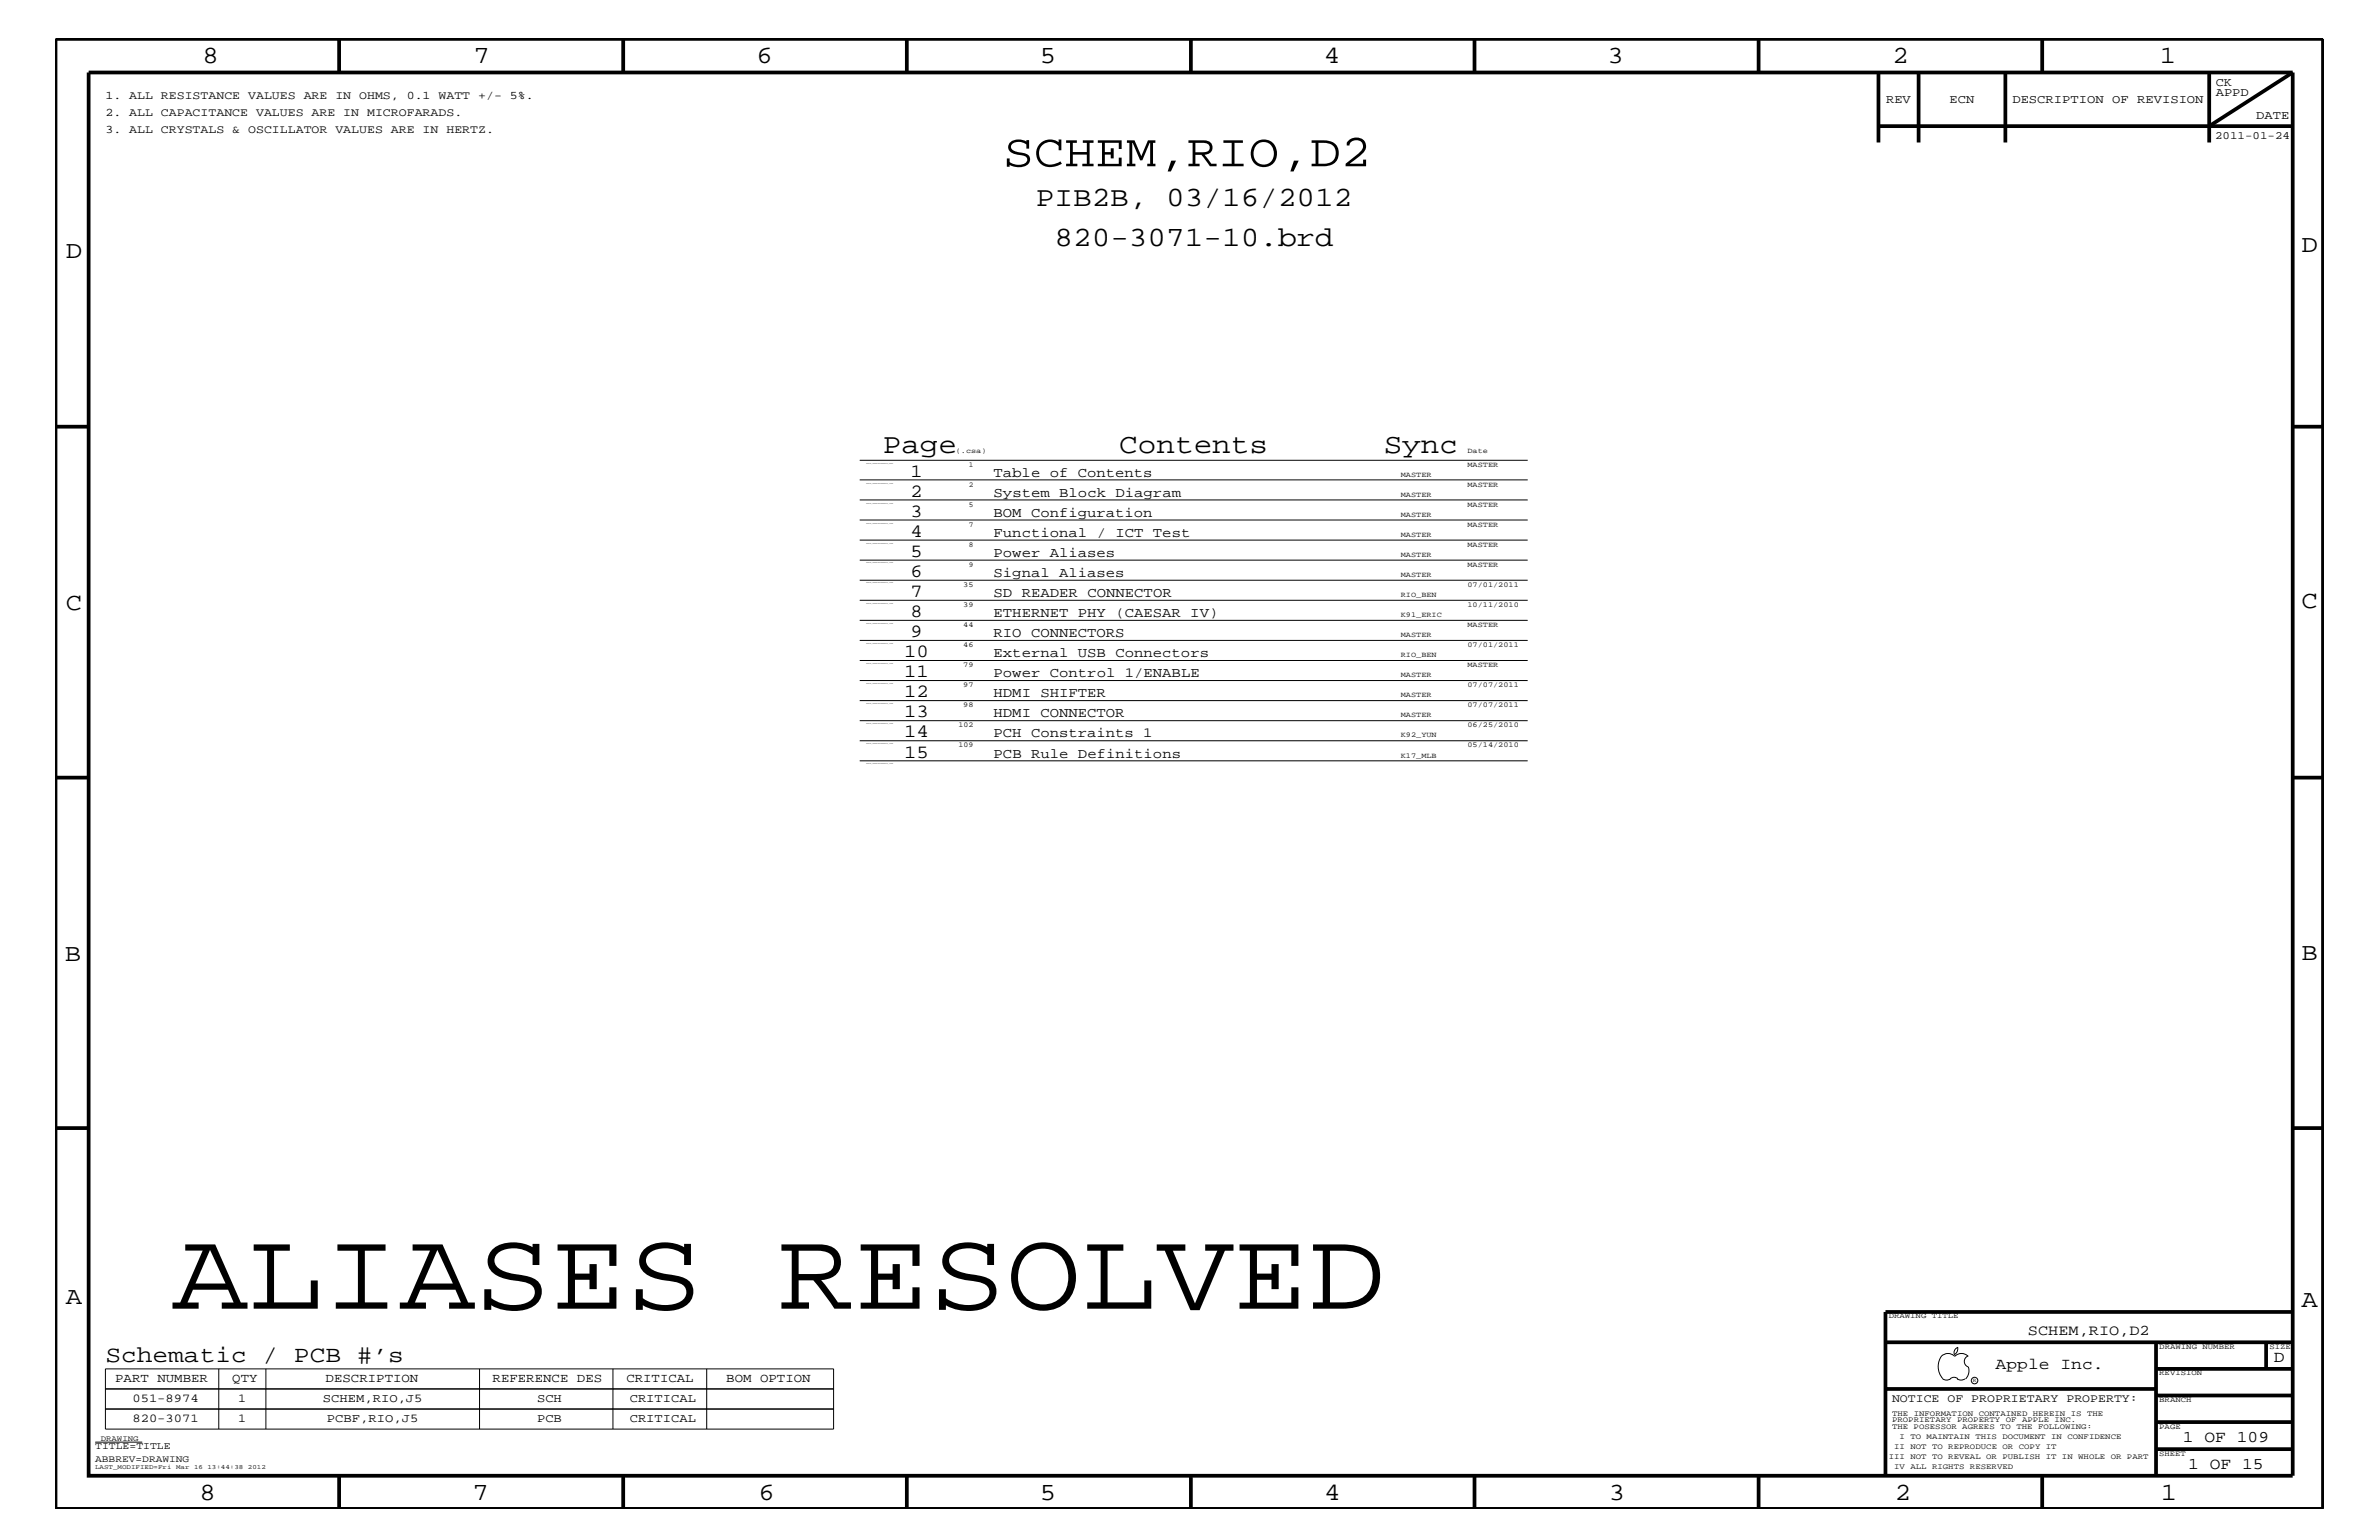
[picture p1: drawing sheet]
<svg xmlns="http://www.w3.org/2000/svg" width="432mm" height="279mm" viewBox="0 0 432 279" stroke-linecap="round" stroke-linejoin="round" font-family="sans-serif">
<defs><g id="words">
<text font-size="20.7" x="31.2" y="237.4">ALIASES RESOLVED</text>
<text font-size="8.4" x="182.1" y="30.2">SCHEM,RIO,D2</text>
<g font-size="5.1">
<text x="188" y="37.4">PIB2B, 03/16/2012</text>
<text x="191.4" y="44.6">820-3071-10.brd</text>
<text x="160.2" y="82.2">Page</text>
<text x="203.2" y="82.2">Contents</text>
<text x="251.2" y="82.2">Sync</text>
</g>
<g font-size="4.5">
<text x="36.7" y="11.5">8</text>
<text x="85.9" y="11.5">7</text>
<text x="137.3" y="11.5">6</text>
<text x="188.7" y="11.5">5</text>
<text x="240.3" y="11.5">4</text>
<text x="291.8" y="11.5">3</text>
<text x="343.5" y="11.5">2</text>
<text x="392" y="11.5">1</text>
<text x="11.9" y="46.8">D</text>
<text x="417.7" y="45.7">D</text>
<text x="11.9" y="110.6">C</text>
<text x="417.7" y="110.3">C</text>
<text x="11.8" y="174.3">B</text>
<text x="417.7" y="174.2">B</text>
<text x="11.9" y="236.7">A</text>
<text x="417.7" y="237.1">A</text>
<text x="36.2" y="272.1">8</text>
<text x="85.8" y="272.1">7</text>
<text x="137.7" y="272.1">6</text>
<text x="188.7" y="272.1">5</text>
<text x="240.4" y="272.1">4</text>
<text x="292" y="272.1">3</text>
<text x="343.9" y="272.1">2</text>
<text x="392.2" y="272.1">1</text>
</g>
<text font-size="4.2" x="19.1" y="247.1">Schematic / PCB #’s</text>
<g font-size="3.4">
<text x="165.3" y="86.5">1</text>
<text x="165.3" y="93.8">3</text>
<text x="165.3" y="90.1">2</text>
<text x="165.3" y="101">5</text>
<text x="165.3" y="97.4">4</text>
<text x="165.3" y="104.7">6</text>
<text x="165.3" y="112">8</text>
<text x="165.3" y="108.3">7</text>
<text x="164.1" y="119.2">10</text>
<text x="165.3" y="115.6">9</text>
<text x="164.1" y="122.9">11</text>
<text x="164.1" y="130.2">13</text>
<text x="164.1" y="126.5">12</text>
<text x="164.1" y="137.4">15</text>
<text x="164.1" y="133.8">14</text>
</g>
<g font-size="3">
<text x="362.2" y="248.4">Apple Inc.</text>
<text x="412.7" y="247.1">D</text>
<text x="396.2" y="261.6">1 OF 109</text>
<text x="397.2" y="266.6">1 OF 15</text>
</g>
<text font-size="2.7" x="368.1" y="242.3">SCHEM,RIO,D2</text>
<g font-size="2.5">
<text x="180.3" y="86.5">Table of Contents</text>
<text x="180.3" y="93.8">BOM Configuration</text>
<text x="180.3" y="90.1">System Block Diagram</text>
<text x="180.3" y="101">Power Aliases</text>
<text x="180.3" y="97.4">Functional / ICT Test</text>
<text x="180.3" y="104.7">Signal Aliases</text>
<text x="180.3" y="112">ETHERNET PHY (CAESAR IV)</text>
<text x="180.3" y="108.3">SD READER CONNECTOR</text>
<text x="180.3" y="119.2">External USB Connectors</text>
<text x="180.3" y="115.6">RIO CONNECTORS</text>
<text x="180.3" y="122.9">Power Control 1/ENABLE</text>
<text x="180.3" y="130.2">HDMI CONNECTOR</text>
<text x="180.3" y="126.5">HDMI SHIFTER</text>
<text x="180.3" y="137.4">PCB Rule Definitions</text>
<text x="180.3" y="133.8">PCH Constraints 1</text>
</g>
<g font-size="2.3">
<text x="20.9" y="250.7">PART NUMBER</text>
<text x="42.2" y="250.7">QTY</text>
<text x="59.1" y="250.7">DESCRIPTION</text>
<text x="89.4" y="250.7">REFERENCE DES</text>
<text x="113.7" y="250.7">CRITICAL</text>
<text x="131.8" y="250.7">BOM OPTION</text>
</g>
<g font-size="2.2">
<text x="402.2" y="15.6">CK</text>
<text x="402.2" y="17.4">APPD</text>
<text x="342.3" y="18.7">REV</text>
<text x="353.9" y="18.7">ECN</text>
<text x="365.3" y="18.7">DESCRIPTION OF REVISION</text>
<text x="409.5" y="21.6">DATE</text>
<text x="24" y="254.4">051-8974</text>
<text x="43.2" y="254.4">1</text>
<text x="58.6" y="254.4">SCHEM,RIO,J5</text>
<text x="97.5" y="254.4">SCH</text>
<text x="114.3" y="254.4">CRITICAL</text>
<text x="24" y="258">820-3071</text>
<text x="43.2" y="258">1</text>
<text x="59.4" y="258">PCBF,RIO,J5</text>
<text x="97.5" y="258">PCB</text>
<text x="114.3" y="258">CRITICAL</text>
</g>
<g font-size="2.1">
<text x="19.1" y="18">1. ALL RESISTANCE VALUES ARE IN OHMS, 0.1 WATT +/- 5%.</text>
<text x="19.1" y="21">2. ALL CAPACITANCE VALUES ARE IN MICROFARADS.</text>
<text x="19.1" y="24.1">3. ALL CRYSTALS &amp; OSCILLATOR VALUES ARE IN HERTZ.</text>
<text x="343.4" y="254.4">NOTICE OF PROPRIETARY PROPERTY:</text>
</g>
<text font-size="2" x="402" y="25.3">2011-01-24</text>
<text font-size="1.9" x="17.3" y="262.9">TITLE=TITLE</text>
<text font-size="1.8" x="17.3" y="265.3">ABBREV=DRAWING</text>
<g font-size="1.4">
<text x="173.5" y="82.2">(.csa)</text>
<text x="266.4" y="82.2">Date</text>
<text x="175.9" y="88.3">2</text>
<text x="175.9" y="84.7">1</text>
<text x="254.3" y="86.5">MASTER</text>
<text x="266.4" y="88.3">MASTER</text>
<text x="266.4" y="84.7">MASTER</text>
<text x="175.9" y="95.6">7</text>
<text x="175.9" y="92">5</text>
<text x="254.3" y="93.8">MASTER</text>
<text x="254.3" y="90.1">MASTER</text>
<text x="266.4" y="95.6">MASTER</text>
<text x="266.4" y="92">MASTER</text>
<text x="175.9" y="99.3">8</text>
<text x="254.3" y="101">MASTER</text>
<text x="254.3" y="97.4">MASTER</text>
<text x="266.4" y="99.3">MASTER</text>
<text x="174.8" y="106.5">35</text>
<text x="175.9" y="102.9">9</text>
<text x="254.3" y="104.7">MASTER</text>
<text x="266.4" y="106.5">07/01/2011</text>
<text x="266.4" y="102.9">MASTER</text>
<text x="174.8" y="113.7">44</text>
<text x="174.8" y="110.2">39</text>
<text x="254.3" y="112">K91_ERIC</text>
<text x="254.3" y="108.3">RIO_BEN</text>
<text x="266.4" y="113.7">MASTER</text>
<text x="266.4" y="110.2">10/11/2010</text>
<text x="174.8" y="117.4">46</text>
<text x="254.3" y="119.2">RIO_BEN</text>
<text x="254.3" y="115.6">MASTER</text>
<text x="266.4" y="117.4">07/01/2011</text>
<text x="174.8" y="124.7">97</text>
<text x="174.8" y="121">79</text>
<text x="254.3" y="122.9">MASTER</text>
<text x="266.4" y="124.7">07/07/2011</text>
<text x="266.4" y="121">MASTER</text>
<text x="174" y="131.9">102</text>
<text x="174.8" y="128.3">98</text>
<text x="254.3" y="130.2">MASTER</text>
<text x="254.3" y="126.5">MASTER</text>
<text x="266.4" y="131.9">06/25/2010</text>
<text x="266.4" y="128.3">07/07/2011</text>
<text x="174" y="135.6">109</text>
<text x="254.3" y="137.4">K17_MLB</text>
<text x="254.3" y="133.8">K92_YUN</text>
<text x="266.4" y="135.6">05/14/2010</text>
<text x="342.8" y="239.2">DRAWING TITLE</text>
<text x="391.9" y="244.7">DRAWING NUMBER</text>
<text x="411.9" y="244.7">SIZE</text>
<text x="391.9" y="249.5">REVISION</text>
<text x="343.4" y="256.8">THE INFORMATION CONTAINED HEREIN IS THE</text>
<text x="391.9" y="254.4">BRANCH</text>
<text x="18.3" y="261.4">DRAWING</text>
<text x="343.4" y="258">PROPRIETARY PROPERTY OF APPLE INC.</text>
<text x="343.4" y="259.3">THE POSESSOR AGREES TO THE FOLLOWING:</text>
<text x="343.8" y="262.9">II NOT TO REPRODUCE OR COPY IT</text>
<text x="344.8" y="261.1">I TO MAINTAIN THIS DOCUMENT IN CONFIDENCE</text>
<text x="391.9" y="259.3">PAGE</text>
<text x="342.8" y="264.7">III NOT TO REVEAL OR PUBLISH IT IN WHOLE OR PART</text>
<text x="343.8" y="266.6">IV ALL RIGHTS RESERVED</text>
<text x="391.9" y="264.1">SHEET</text>
</g>
<text font-size="1.2" x="17.3" y="266.6">LAST_MODIFIED=Fri Mar 16 13:44:38 2012</text>
<text font-size="1" x="358.1" y="250.7">R</text>
<g font-size=".3">
<text x="157.2" y="84.1">TABLE_TABLEOFCONTENTS_HEAD</text>
<text x="157.2" y="87.7">TABLE_TABLEOFCONTENTS_ITEM</text>
<text x="157.2" y="95">TABLE_TABLEOFCONTENTS_ITEM</text>
<text x="157.2" y="91.4">TABLE_TABLEOFCONTENTS_ITEM</text>
<text x="157.2" y="98.7">TABLE_TABLEOFCONTENTS_ITEM</text>
<text x="157.2" y="105.9">TABLE_TABLEOFCONTENTS_ITEM</text>
<text x="157.2" y="102.2">TABLE_TABLEOFCONTENTS_ITEM</text>
<text x="157.2" y="113.1">TABLE_TABLEOFCONTENTS_ITEM</text>
<text x="157.2" y="109.5">TABLE_TABLEOFCONTENTS_ITEM</text>
<text x="157.2" y="116.8">TABLE_TABLEOFCONTENTS_ITEM</text>
<text x="157.2" y="124.1">TABLE_TABLEOFCONTENTS_ITEM</text>
<text x="157.2" y="120.4">TABLE_TABLEOFCONTENTS_ITEM</text>
<text x="157.2" y="131.3">TABLE_TABLEOFCONTENTS_ITEM</text>
<text x="157.2" y="127.7">TABLE_TABLEOFCONTENTS_ITEM</text>
<text x="157.2" y="135">TABLE_TABLEOFCONTENTS_ITEM</text>
<text x="157.2" y="138.6">TABLE_TABLEOFCONTENTS_ITEM</text>
</g>
</g></defs>
<g fill="none" stroke="#000" stroke-width=".18">
<path d="M156 98h121.3M156 94.3h121.3M156 90.7h121.3M156 83.5h121.3M156 87.1h121.3M156 119.8h121.3M156 116.2h121.3M156 112.6h121.3M156 108.9h121.3M156 105.3h121.3M156 101.6h121.3M156 138h121.3"/>
<path d="M156 134.4h121.3M156 130.8h121.3M156 127.1h121.3M156 123.5h121.3M19.1 248.4h132.2v10.9h-132.2zM19.1 252h132.2M19.1 255.6h132.2M39.7 248.4v10.9M48.3 248.4v10.9M87 248.4v10.9M111.3 248.4v10.9M128.3 248.4v10.9"/>
<path d="M352.3 246.1a1.69 1.69 0 0 1 2.5 0 1.72 1.72 0 0 1 2.4 0M352.4 246a3.2 3.2 0 0 0 .4 4.3l.8 .1 .4-.2M354 250.2l.7-.3 .7 .3M355.2 250.2l.7 .2 .7-.2M355.3 244.4v.3a1.18 1.18 0 0 1-.6 1.1M355.4 244.4a.99 .99 0 0 0-.6 1.4M357.2 246a1.04 1.04 0 0 0-.7 1 1.04 1.04 0 0 0 .7 1M357.3 248l.1 .7a2.11 2.11 0 0 1-.6 1.5M17.3 261.6h8.5"/>
<circle cx="358.4" cy="250.5" r=".59"/>
</g>
<g fill="none" stroke="#000" stroke-width=".68" stroke-linecap="butt">
<path d="M10.1 7.1h411.5v266.7h-411.5zM16.1 13.2h400v254.5h-400zM61.6 7.1v6.1M113.1 7.1v6.1M164.6 7.1v6.1M216.2 7.1v6.1M267.6 7.1v6.1M319.2 7.1v6.1M341 13.2v12.7M348.2 13.2v12.7M364 13.2v12.7M370.7 7.1v6.1"/>
<path d="M401 13.2v12.7M416.1 13.2l-15.1 9.7M341 22.9h75.1M10.1 77.4h6M416.1 77.4h5.5M10.1 141.1h6M416.1 141.1h5.5M10.1 204.7h6M416.1 204.7h5.5M416.1 238h-73.9v29.7M342.2 243.5h73.9M342.2 252h49.1"/>
<path d="M391.3 248.4h24.8M391.3 243.5v24.2M391.3 253.2h24.8M391.3 258h24.8M411.3 243.5v4.9M61.6 267.7v6.1M113.1 267.7v6.1M164.6 267.7v6.1M216.2 268v5.8M267.6 267.7v6.1M319.2 267.7v6.1M370.7 267.7v6.1"/>
<path d="M391.3 262.9h24.8"/>
</g>
<use href="#words"/>
</svg>
